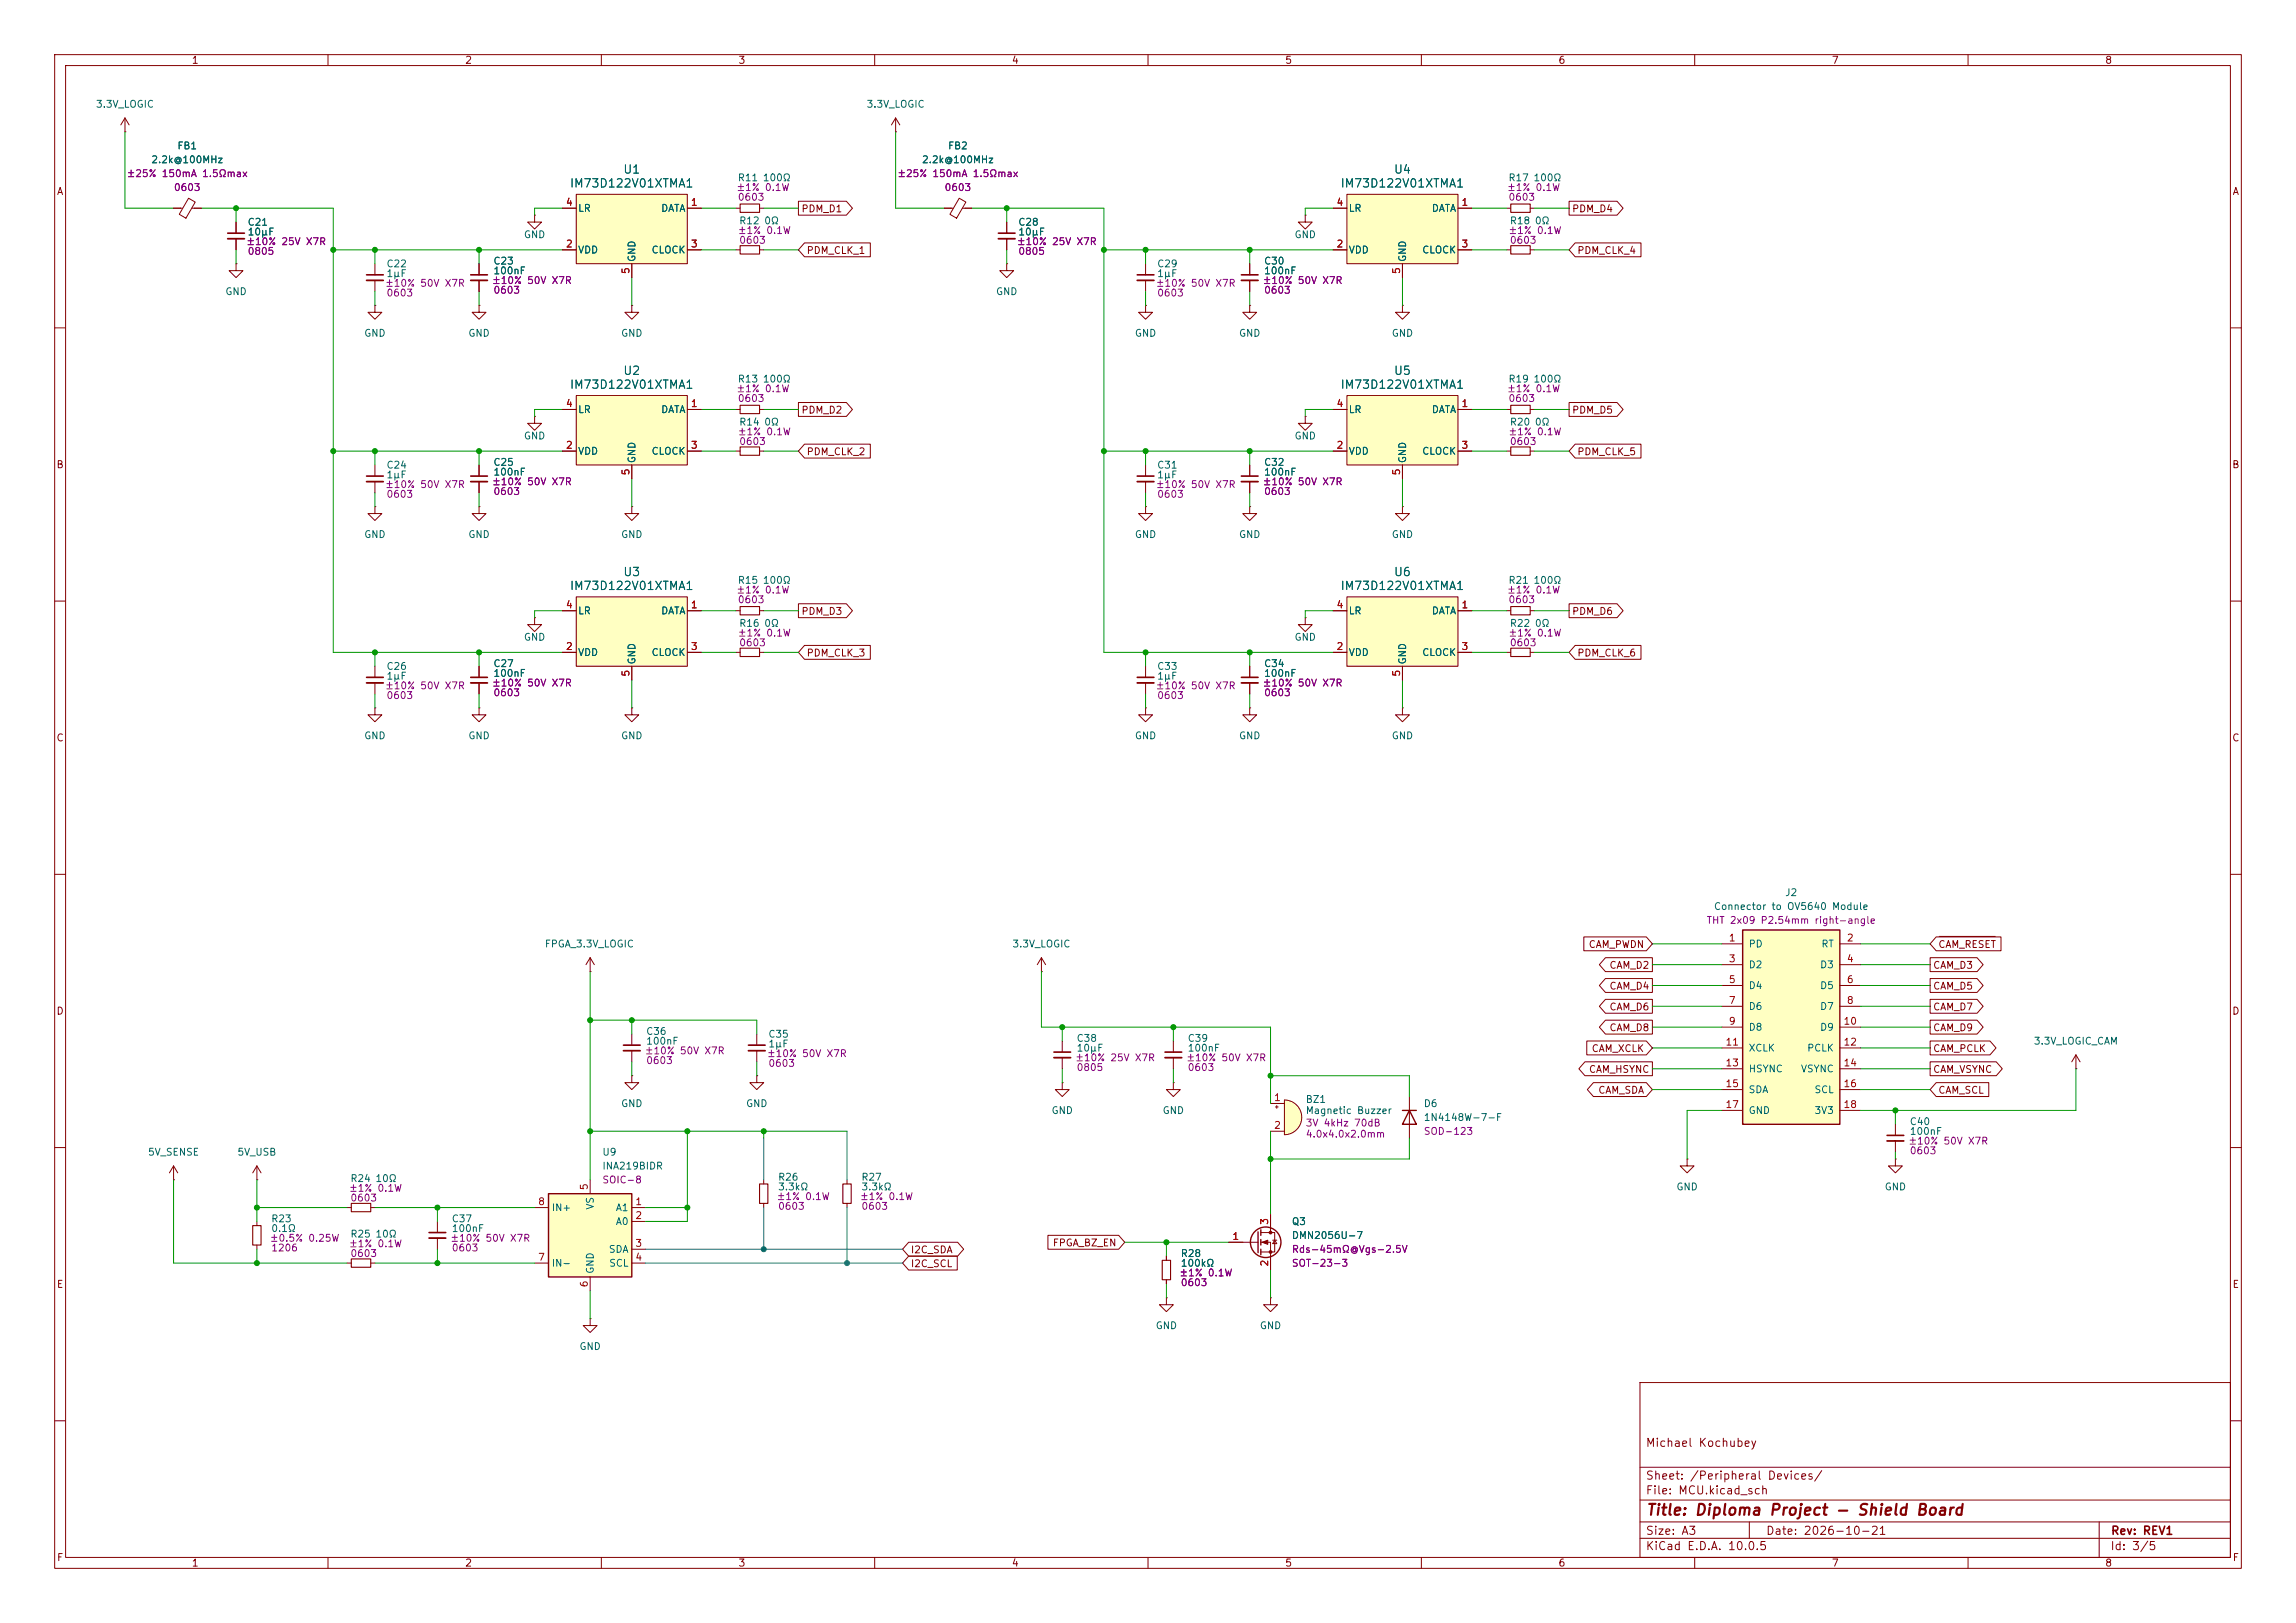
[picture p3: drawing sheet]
<svg xmlns="http://www.w3.org/2000/svg" width="420mm" height="297mm" viewBox="0 0 420 297" stroke-linecap="round" stroke-linejoin="round" font-family="sans-serif">
<defs><g id="words">
<text font-size="2" fill="#840000" x="301" y="277.8">Title: Diploma Project - Shield Board</text>
<g font-size="1.5" fill="#006464">
<text x="104.1" y="34.7">IM73D122V01XTMA1</text>
<text x="113.9" y="32.1">U1</text>
<text x="245.1" y="34.7">IM73D122V01XTMA1</text>
<text x="254.9" y="32.1">U4</text>
<text x="104.1" y="71.5">IM73D122V01XTMA1</text>
<text x="113.9" y="69">U2</text>
<text x="245.1" y="71.5">IM73D122V01XTMA1</text>
<text x="254.9" y="69">U5</text>
<text x="113.9" y="105.8">U3</text>
<text x="254.9" y="105.8">U6</text>
<text x="104.1" y="108.3">IM73D122V01XTMA1</text>
<text x="245.1" y="108.3">IM73D122V01XTMA1</text>
</g>
<g font-size="1.5" fill="#840000">
<text x="300.9" y="265.1">Michael Kochubey</text>
<text x="300.9" y="273.8">File: MCU.kicad_sch</text>
<text x="300.9" y="271.1">Sheet: /Peripheral Devices/</text>
<text x="300.9" y="281.2">Size: A3</text>
<text x="322.9" y="281.2">Date: 2026-10-21</text>
<text x="386" y="281.2">Rev: REV1</text>
<text x="300.9" y="284">KiCad E.D.A. 10.0.5</text>
<text x="385.9" y="284">Id: 3/5</text>
</g>
<g font-size="1.3" fill="#840000">
<text x="35" y="12">1</text>
<text x="85" y="12">2</text>
<text x="135" y="12">3</text>
<text x="185" y="12">4</text>
<text x="235" y="12">5</text>
<text x="285" y="12">6</text>
<text x="335" y="12">7</text>
<text x="385" y="12">8</text>
<text x="10.3" y="36">A</text>
<text x="408.3" y="36">A</text>
<text x="146.5" y="39.2">PDM_D1</text>
<text x="287.5" y="39.2">PDM_D4</text>
<text x="147.5" y="46.8">PDM_CLK_1</text>
<text x="288.4" y="46.8">PDM_CLK_4</text>
<text x="146.5" y="76">PDM_D2</text>
<text x="287.5" y="76">PDM_D5</text>
<text x="147.5" y="83.6">PDM_CLK_2</text>
<text x="288.4" y="83.6">PDM_CLK_5</text>
<text x="10.2" y="86">B</text>
<text x="408.2" y="86">B</text>
<text x="146.5" y="112.8">PDM_D3</text>
<text x="287.5" y="112.8">PDM_D6</text>
<text x="147.5" y="120.4">PDM_CLK_3</text>
<text x="288.4" y="120.4">PDM_CLK_6</text>
<text x="10.2" y="136">C</text>
<text x="408.2" y="136">C</text>
<text x="290.5" y="173.8">CAM_PWDN</text>
<text x="354.5" y="173.8">CAM_RESET</text>
<text x="294.3" y="177.6">CAM_D2</text>
<text x="353.5" y="177.6">CAM_D3</text>
<text x="10.2" y="186">D</text>
<text x="294.3" y="185.2">CAM_D6</text>
<text x="294.3" y="181.4">CAM_D4</text>
<text x="353.5" y="181.4">CAM_D5</text>
<text x="353.5" y="185.2">CAM_D7</text>
<text x="408.2" y="186">D</text>
<text x="294.3" y="189">CAM_D8</text>
<text x="353.5" y="189">CAM_D9</text>
<text x="290.5" y="196.6">CAM_HSYNC</text>
<text x="291" y="192.8">CAM_XCLK</text>
<text x="353.5" y="192.8">CAM_PCLK</text>
<text x="353.5" y="196.6">CAM_VSYNC</text>
<text x="292.3" y="200.4">CAM_SDA</text>
<text x="354.5" y="200.4">CAM_SCL</text>
<text x="166.5" y="232.2">I2C_SCL</text>
<text x="166.5" y="229.7">I2C_SDA</text>
<text x="192.5" y="228.4">FPGA_BZ_EN</text>
<text x="10.3" y="236">E</text>
<text x="408.3" y="236">E</text>
<text x="10.3" y="286">F</text>
<text x="35" y="287">1</text>
<text x="85" y="287">2</text>
<text x="135" y="287">3</text>
<text x="185" y="287">4</text>
<text x="235" y="287">5</text>
<text x="285" y="287">6</text>
<text x="335" y="287">7</text>
<text x="385" y="287">8</text>
<text x="408.3" y="286">F</text>
</g>
<g font-size="1.3" fill="#006464">
<text x="17.4" y="20">3.3V_LOGIC</text>
<text x="158.4" y="20">3.3V_LOGIC</text>
<text x="32.3" y="27.6">FB1</text>
<text x="173.3" y="27.6">FB2</text>
<text x="27.6" y="30.2">2.2k@100MHz</text>
<text x="134.9" y="33.5">R11</text>
<text x="139.4" y="33.5">100Ω</text>
<text x="168.5" y="30.2">2.2k@100MHz</text>
<text x="275.8" y="33.5">R17</text>
<text x="280.4" y="33.5">100Ω</text>
<text x="45.2" y="41.6">C21</text>
<text x="105.6" y="39.1">LR</text>
<text x="120.8" y="39.1">DATA</text>
<text x="135.1" y="41.3">R12</text>
<text x="139.7" y="41.3">0Ω</text>
<text x="186.2" y="41.6">C28</text>
<text x="246.6" y="39.1">LR</text>
<text x="261.8" y="39.1">DATA</text>
<text x="276.1" y="41.3">R18</text>
<text x="280.7" y="41.3">0Ω</text>
<text x="45.2" y="43.4">10μF</text>
<text x="95.7" y="43.9">GND</text>
<text x="105.6" y="46.7">VDD</text>
<text x="119.1" y="46.7">CLOCK</text>
<text x="186.2" y="43.4">10μF</text>
<text x="236.7" y="43.9">GND</text>
<text x="246.6" y="46.7">VDD</text>
<text x="260.1" y="46.7">CLOCK</text>
<text x="70.6" y="49.2">C22</text>
<text x="70.6" y="51">1μF</text>
<text x="90.2" y="48.7">C23</text>
<text x="90.2" y="50.5">100nF</text>
<text x="116.5" y="48" transform="rotate(-90 116.5 48)">GND</text>
<text x="211.6" y="49.2">C29</text>
<text x="211.6" y="51">1μF</text>
<text x="231.1" y="48.7">C30</text>
<text x="231.1" y="50.5">100nF</text>
<text x="257.5" y="48" transform="rotate(-90 257.5 48)">GND</text>
<text x="41.1" y="54.3">GND</text>
<text x="182.1" y="54.3">GND</text>
<text x="66.5" y="61.9">GND</text>
<text x="85.6" y="61.9">GND</text>
<text x="113.5" y="61.9">GND</text>
<text x="207.5" y="61.9">GND</text>
<text x="226.5" y="61.9">GND</text>
<text x="254.5" y="61.9">GND</text>
<text x="134.9" y="70.3">R13</text>
<text x="139.4" y="70.3">100Ω</text>
<text x="275.8" y="70.3">R19</text>
<text x="280.4" y="70.3">100Ω</text>
<text x="105.6" y="75.9">LR</text>
<text x="120.8" y="75.9">DATA</text>
<text x="246.6" y="75.9">LR</text>
<text x="261.8" y="75.9">DATA</text>
<text x="95.7" y="80.7">GND</text>
<text x="105.6" y="83.5">VDD</text>
<text x="119.1" y="83.5">CLOCK</text>
<text x="135.1" y="78.2">R14</text>
<text x="139.7" y="78.2">0Ω</text>
<text x="236.7" y="80.7">GND</text>
<text x="246.6" y="83.5">VDD</text>
<text x="260.1" y="83.5">CLOCK</text>
<text x="276.1" y="78.2">R20</text>
<text x="280.7" y="78.2">0Ω</text>
<text x="70.6" y="86.1">C24</text>
<text x="70.6" y="87.8">1μF</text>
<text x="90.2" y="85.5">C25</text>
<text x="90.2" y="87.3">100nF</text>
<text x="116.5" y="84.9" transform="rotate(-90 116.5 84.9)">GND</text>
<text x="211.6" y="86.1">C31</text>
<text x="211.6" y="87.8">1μF</text>
<text x="231.1" y="85.5">C32</text>
<text x="231.1" y="87.3">100nF</text>
<text x="257.5" y="84.9" transform="rotate(-90 257.5 84.9)">GND</text>
<text x="66.5" y="98.8">GND</text>
<text x="85.6" y="98.8">GND</text>
<text x="113.5" y="98.8">GND</text>
<text x="207.5" y="98.8">GND</text>
<text x="226.5" y="98.8">GND</text>
<text x="254.5" y="98.8">GND</text>
<text x="134.9" y="107.1">R15</text>
<text x="139.4" y="107.1">100Ω</text>
<text x="275.8" y="107.1">R21</text>
<text x="280.4" y="107.1">100Ω</text>
<text x="105.6" y="112.7">LR</text>
<text x="120.8" y="112.7">DATA</text>
<text x="246.6" y="112.7">LR</text>
<text x="261.8" y="112.7">DATA</text>
<text x="95.7" y="117.5">GND</text>
<text x="135.1" y="115">R16</text>
<text x="139.7" y="115">0Ω</text>
<text x="236.7" y="117.5">GND</text>
<text x="276.1" y="115">R22</text>
<text x="280.7" y="115">0Ω</text>
<text x="70.6" y="122.9">C26</text>
<text x="70.6" y="124.7">1μF</text>
<text x="90.2" y="122.4">C27</text>
<text x="90.2" y="124.2">100nF</text>
<text x="105.6" y="120.3">VDD</text>
<text x="116.5" y="121.7" transform="rotate(-90 116.5 121.7)">GND</text>
<text x="119.1" y="120.3">CLOCK</text>
<text x="211.6" y="122.9">C33</text>
<text x="211.6" y="124.7">1μF</text>
<text x="231.1" y="122.4">C34</text>
<text x="231.1" y="124.2">100nF</text>
<text x="246.6" y="120.3">VDD</text>
<text x="257.5" y="121.7" transform="rotate(-90 257.5 121.7)">GND</text>
<text x="260.1" y="120.3">CLOCK</text>
<text x="66.5" y="135.6">GND</text>
<text x="85.6" y="135.6">GND</text>
<text x="113.5" y="135.6">GND</text>
<text x="207.5" y="135.6">GND</text>
<text x="226.5" y="135.6">GND</text>
<text x="254.5" y="135.6">GND</text>
<text x="313.4" y="166.8">Connector to OV5640 Module</text>
<text x="326.4" y="164.3">J2</text>
<text x="99.6" y="173.7">FPGA_3.3V_LOGIC</text>
<text x="185.1" y="173.7">3.3V_LOGIC</text>
<text x="319.8" y="173.7">PD</text>
<text x="333.1" y="173.7">RT</text>
<text x="319.8" y="177.5">D2</text>
<text x="332.8" y="177.5">D3</text>
<text x="319.8" y="181.3">D4</text>
<text x="319.8" y="185.1">D6</text>
<text x="332.8" y="181.3">D5</text>
<text x="332.8" y="185.1">D7</text>
<text x="118.1" y="189.7">C36</text>
<text x="118.1" y="191.5">100nF</text>
<text x="140.4" y="190.2">C35</text>
<text x="140.4" y="192">1μF</text>
<text x="196.8" y="191">C38</text>
<text x="217.2" y="191">C39</text>
<text x="319.8" y="188.9">D8</text>
<text x="332.8" y="188.9">D9</text>
<text x="371.9" y="191.5">3.3V_LOGIC_CAM</text>
<text x="196.8" y="192.7">10μF</text>
<text x="217.2" y="192.7">100nF</text>
<text x="319.8" y="192.7">XCLK</text>
<text x="319.8" y="196.5">HSYNC</text>
<text x="329.3" y="196.5">VSYNC</text>
<text x="330.5" y="192.7">PCLK</text>
<text x="113.5" y="202.9">GND</text>
<text x="136.4" y="202.9">GND</text>
<text x="238.7" y="202.1">BZ1</text>
<text x="260.3" y="202.9">D6</text>
<text x="319.8" y="200.4">SDA</text>
<text x="331.8" y="200.4">SCL</text>
<text x="192.2" y="204.2">GND</text>
<text x="212.6" y="204.2">GND</text>
<text x="238.7" y="204.2">Magnetic Buzzer</text>
<text x="260.3" y="205.4">1N4148W-7-F</text>
<text x="319.8" y="204.2">GND</text>
<text x="331.8" y="204.2">3V3</text>
<text x="349.2" y="206.2">C40</text>
<text x="349.2" y="208">100nF</text>
<text x="27" y="211.8">5V_SENSE</text>
<text x="43.3" y="211.8">5V_USB</text>
<text x="110.1" y="211.8">U9</text>
<text x="110.1" y="214.3">INA219BIDR</text>
<text x="64" y="216.6">R24</text>
<text x="68.6" y="216.6">10Ω</text>
<text x="100.8" y="221.9">IN+</text>
<text x="108.9" y="221.5" transform="rotate(-90 108.9 221.5)">VS</text>
<text x="112.5" y="221.9">A1</text>
<text x="142.2" y="216.4">R26</text>
<text x="142.2" y="218.1">3.3kΩ</text>
<text x="157.5" y="216.4">R27</text>
<text x="157.5" y="218.1">3.3kΩ</text>
<text x="306.5" y="218.1">GND</text>
<text x="344.6" y="218.1">GND</text>
<text x="49.5" y="224">R23</text>
<text x="49.5" y="225.8">0.1Ω</text>
<text x="64" y="226.8">R25</text>
<text x="68.6" y="226.8">10Ω</text>
<text x="82.5" y="224">C37</text>
<text x="82.5" y="225.8">100nF</text>
<text x="112.5" y="224.5">A0</text>
<text x="236.2" y="224.5">Q3</text>
<text x="236.2" y="227">DMN2056U-7</text>
<text x="100.8" y="232.1">IN-</text>
<text x="108.9" y="233.2" transform="rotate(-90 108.9 233.2)">GND</text>
<text x="111.3" y="229.6">SDA</text>
<text x="111.3" y="232.1">SCL</text>
<text x="215.9" y="230.3">R28</text>
<text x="215.9" y="232.1">100kΩ</text>
<text x="211.3" y="243.5">GND</text>
<text x="230.3" y="243.5">GND</text>
<text x="105.9" y="247.3">GND</text>
</g>
<g font-size="1.3" fill="#840084">
<text x="23.1" y="32.7">±25% 150mA 1.5Ωmax</text>
<text x="31.7" y="35.3">0603</text>
<text x="134.6" y="35.3">±1% 0.1W</text>
<text x="164" y="32.7">±25% 150mA 1.5Ωmax</text>
<text x="172.7" y="35.3">0603</text>
<text x="275.6" y="35.3">±1% 0.1W</text>
<text x="134.9" y="37">0603</text>
<text x="275.8" y="37">0603</text>
<text x="44.9" y="45.2">±10% 25V X7R</text>
<text x="45.2" y="46.9">0805</text>
<text x="134.9" y="43.1">±1% 0.1W</text>
<text x="135.1" y="44.9">0603</text>
<text x="185.9" y="45.2">±10% 25V X7R</text>
<text x="186.2" y="46.9">0805</text>
<text x="275.8" y="43.1">±1% 0.1W</text>
<text x="276.1" y="44.9">0603</text>
<text x="70.3" y="52.8">±10% 50V X7R</text>
<text x="89.9" y="52.3">±10% 50V X7R</text>
<text x="211.3" y="52.8">±10% 50V X7R</text>
<text x="230.9" y="52.3">±10% 50V X7R</text>
<text x="70.6" y="54.6">0603</text>
<text x="90.2" y="54">0603</text>
<text x="211.6" y="54.6">0603</text>
<text x="231.1" y="54">0603</text>
<text x="134.6" y="72.1">±1% 0.1W</text>
<text x="134.9" y="73.9">0603</text>
<text x="275.6" y="72.1">±1% 0.1W</text>
<text x="275.8" y="73.9">0603</text>
<text x="134.9" y="80">±1% 0.1W</text>
<text x="135.1" y="81.7">0603</text>
<text x="275.8" y="80">±1% 0.1W</text>
<text x="276.1" y="81.7">0603</text>
<text x="70.3" y="89.6">±10% 50V X7R</text>
<text x="89.9" y="89.1">±10% 50V X7R</text>
<text x="211.3" y="89.6">±10% 50V X7R</text>
<text x="230.9" y="89.1">±10% 50V X7R</text>
<text x="70.6" y="91.4">0603</text>
<text x="90.2" y="90.9">0603</text>
<text x="211.6" y="91.4">0603</text>
<text x="231.1" y="90.9">0603</text>
<text x="134.6" y="108.9">±1% 0.1W</text>
<text x="134.9" y="110.7">0603</text>
<text x="275.6" y="108.9">±1% 0.1W</text>
<text x="275.8" y="110.7">0603</text>
<text x="134.9" y="116.8">±1% 0.1W</text>
<text x="135.1" y="118.6">0603</text>
<text x="275.8" y="116.8">±1% 0.1W</text>
<text x="276.1" y="118.6">0603</text>
<text x="89.9" y="125.9">±10% 50V X7R</text>
<text x="230.9" y="125.9">±10% 50V X7R</text>
<text x="70.3" y="126.4">±10% 50V X7R</text>
<text x="70.6" y="128.2">0603</text>
<text x="90.2" y="127.7">0603</text>
<text x="211.3" y="126.4">±10% 50V X7R</text>
<text x="211.6" y="128.2">0603</text>
<text x="231.1" y="127.7">0603</text>
<text x="312.1" y="169.4">THT 2x09 P2.54mm right-angle</text>
<text x="117.8" y="193.2">±10% 50V X7R</text>
<text x="118.1" y="195">0603</text>
<text x="140.2" y="193.7">±10% 50V X7R</text>
<text x="140.4" y="195.5">0603</text>
<text x="196.6" y="194.5">±10% 25V X7R</text>
<text x="196.8" y="196.3">0805</text>
<text x="216.9" y="194.5">±10% 50V X7R</text>
<text x="217.2" y="196.3">0603</text>
<text x="238.7" y="206.4">3V 4kHz 70dB</text>
<text x="238.7" y="208.5">4.0x4.0x2.0mm</text>
<text x="260.3" y="208">SOD-123</text>
<text x="349" y="209.8">±10% 50V X7R</text>
<text x="349.2" y="211.5">0603</text>
<text x="63.7" y="218.4">±1% 0.1W</text>
<text x="64" y="220.2">0603</text>
<text x="110.1" y="216.9">SOIC-8</text>
<text x="142" y="219.9">±1% 0.1W</text>
<text x="142.2" y="221.7">0603</text>
<text x="157.2" y="219.9">±1% 0.1W</text>
<text x="157.5" y="221.7">0603</text>
<text x="49.3" y="227.5">±0.5% 0.25W</text>
<text x="82.3" y="227.5">±10% 50V X7R</text>
<text x="49.5" y="229.3">1206</text>
<text x="63.7" y="228.5">±1% 0.1W</text>
<text x="64" y="230.3">0603</text>
<text x="82.5" y="229.3">0603</text>
<text x="215.6" y="233.9">±1% 0.1W</text>
<text x="236.2" y="229.6">Rds-45mΩ@Vgs-2.5V</text>
<text x="236.2" y="232.1">SOT-23-3</text>
<text x="215.9" y="235.7">0603</text>
</g>
<g font-size="1.3" fill="#a90000">
<text x="103.4" y="38">4</text>
<text x="126.3" y="38">1</text>
<text x="244.4" y="38">4</text>
<text x="267.2" y="38">1</text>
<text x="103.4" y="45.6">2</text>
<text x="126.3" y="45.6">3</text>
<text x="244.4" y="45.6">2</text>
<text x="267.2" y="45.6">3</text>
<text x="115.4" y="50.3" transform="rotate(-90 115.4 50.3)">5</text>
<text x="256.4" y="50.3" transform="rotate(-90 256.4 50.3)">5</text>
<text x="103.4" y="74.8">4</text>
<text x="126.3" y="74.8">1</text>
<text x="244.4" y="74.8">4</text>
<text x="267.2" y="74.8">1</text>
<text x="103.4" y="82.4">2</text>
<text x="126.3" y="82.4">3</text>
<text x="244.4" y="82.4">2</text>
<text x="267.2" y="82.4">3</text>
<text x="115.4" y="87.1" transform="rotate(-90 115.4 87.1)">5</text>
<text x="256.4" y="87.1" transform="rotate(-90 256.4 87.1)">5</text>
<text x="103.4" y="111.6">4</text>
<text x="126.3" y="111.6">1</text>
<text x="244.4" y="111.6">4</text>
<text x="267.2" y="111.6">1</text>
<text x="103.4" y="119.2">2</text>
<text x="126.3" y="119.2">3</text>
<text x="244.4" y="119.2">2</text>
<text x="267.2" y="119.2">3</text>
<text x="115.4" y="123.9" transform="rotate(-90 115.4 123.9)">5</text>
<text x="256.4" y="123.9" transform="rotate(-90 256.4 123.9)">5</text>
<text x="316.1" y="172.6">1</text>
<text x="337.7" y="172.6">2</text>
<text x="316.1" y="176.4">3</text>
<text x="337.7" y="176.4">4</text>
<text x="316.1" y="180.2">5</text>
<text x="316.1" y="184">7</text>
<text x="337.7" y="180.2">6</text>
<text x="337.7" y="184">8</text>
<text x="315.5" y="191.6">11</text>
<text x="316.1" y="187.8">9</text>
<text x="337.1" y="187.8">10</text>
<text x="337.1" y="191.6">12</text>
<text x="315.5" y="195.4">13</text>
<text x="337.1" y="195.4">14</text>
<text x="232.9" y="201.8">1</text>
<text x="315.5" y="199.3">15</text>
<text x="315.5" y="203.1">17</text>
<text x="337.1" y="199.3">16</text>
<text x="337.1" y="203.1">18</text>
<text x="232.9" y="206.9">2</text>
<text x="98.3" y="220.8">8</text>
<text x="107.8" y="217.9" transform="rotate(-90 107.8 217.9)">5</text>
<text x="116.1" y="220.8">1</text>
<text x="116.1" y="223.4">2</text>
<text x="225.3" y="227.2">1</text>
<text x="232.3" y="224.3" transform="rotate(-90 232.3 224.3)">3</text>
<text x="98.3" y="231">7</text>
<text x="116.1" y="228.5">3</text>
<text x="116.1" y="231">4</text>
<text x="232.3" y="231.9" transform="rotate(-90 232.3 231.9)">2</text>
<text x="107.8" y="235.7" transform="rotate(-90 107.8 235.7)">6</text>
</g>
</g></defs>
<g fill="none" stroke="#840000" stroke-width=".18">
<path d="M10 10h400v277h-400zM12 12h396v273h-396zM60 10v2M110 10v2M160 10v2M210 10v2M260 10v2M310 10v2M360 10v2M87.6 55.9v1.3h1.3l-1.3 1.2-1.2-1.2h1.2M87.6 55.9h.1M115.6 55.9v1.3h1.2l-1.2 1.2-1.3-1.2h1.3"/>
<path d="M115.6 55.9h.1M209.5 55.9v1.3h1.3l-1.3 1.2-1.2-1.2h1.2M209.5 55.9h.1M209.5 48.3v2M209.5 51.3v2M10 60h2M408 60h2M209.5 92.7v1.3h1.3l-1.3 1.3-1.2-1.3h1.2M209.5 92.7h.1M209.5 85.1v2M209.5 88.1v2.1M10 110h2"/>
<path d="M408 110h2M10 160h2M408 160h2M214.6 198.1v1.3h1.3l-1.3 1.3-1.2-1.3h1.2M214.6 198.1h.1M214.6 190.5v2M214.6 193.5v2.1M10 210h2M31.7 215.9h.1M31.7 213.4l-.7 1.2M31.7 213.4l.8 1.2M31.7 213.4v2.5"/>
<path d="M47 215.9h.1M47 213.4l-.8 1.2M47 213.4l.8 1.2M47 213.4v2.5M232.4 201.9h2.5M232.4 207h2.5M233.3 202.6h.5M233.6 202.3v.5M234.9 201.3a3.2 3.2 0 0 1 3.2 3.2 3.2 3.2 0 0 1-3.2 3.1zM408 210h2M47 223.5v.8M47 227.8v.8"/>
<path d="M80 223.5v2.1M80 226.6v2M224.8 227.3h5.3M230.6 225.6h2.6v3.5h-2.6M230.6 227.3h1.8v5.1M232.4 222.2v3.4M232.8 226.9h.8M233.2 226.9l.4 .7h-.8zM107.9 241.3v1.3h1.3l-1.3 1.2-1.2-1.2h1.2M107.9 241.3h.1M300 253h108v32h-108zM10 260h2"/>
<path d="M300 278.5h108M300 274.5h108M300 268.5h108M320 278.5v3M384 278.5v6.5M408 260h2M60 285v2M110 285v2M160 285v2M210 285v2M260 285v2M300 281.5h108"/>
<path d="M310 285v2M360 285v2"/>
</g>
<path d="M234.9 201.3a3.2 3.2 0 0 1 3.2 3.2 3.2 3.2 0 0 1-3.2 3.1z" fill="#ffffc2" stroke="#ffffc2" stroke-width=".18"/>
<path d="M234.9 201.3v6.3" fill="none" stroke="#ffffc2" stroke-width=".18"/>
<g fill="none" stroke="#840000" stroke-width=".25">
<path d="M230.1 225.4v3.8M230.6 225v1.1M230.6 226.8v1M230.6 228.6v1"/>
<circle cx="231.5" cy="227.3" r="2.79"/>
</g>
<g fill="#840000" stroke="#840000" stroke-width=".18">
<path d="M230.9 227.3l1-.4v.8z"/>
<circle cx="232.4" cy="225.6" r=".25"/>
<circle cx="232.4" cy="229.1" r=".25"/>
</g>
<path d="M208 50.3h3.1M208 87.1h3.1M213.1 192.5h3.1M78.5 225.6h3" fill="none" stroke="#840000" stroke-width=".3"/>
<path d="M208 51.3h3.1M208 88.1h3.1M213.1 193.5h3.1M78.5 226.6h3" fill="none" stroke="#840000" stroke-width=".33"/>
<path d="M46.2 224.3h1.6v3.5h-1.6z" fill="none" stroke="#840000" stroke-width=".2"/>
<path d="M105.4 72.4h20.3v12.7h-20.3z" fill="#ffffc2"/>
<path d="M97.8 39.4v1.2h1.3l-1.3 1.3-1.3-1.3h1.3M97.8 39.4h.1M102.9 74.9h2.5M105.4 72.4h20.3v12.7h-20.3zM125.7 74.9h2.6M102.9 82.6h2.5M115.6 85.1v2.5M125.7 82.6h2.6" fill="none" stroke="#840000" stroke-width=".18"/>
<path d="M105.4 35.6h20.3v12.7h-20.3z" fill="#ffffc2"/>
<g fill="none" stroke="#840000" stroke-width=".18">
<path d="M22.9 24.1h.1M22.9 21.6l-.8 1.3M22.9 21.6l.7 1.3M22.9 21.6v2.5M31.7 38.1h1.7M34.5 36.3l1.2 .7-1.7 2.9-1.2-.7zM35.1 38.1h1.7M102.9 38.1h2.5M105.4 35.6h20.3v12.7h-20.3zM125.7 38.1h2.6M275.6 38.1h.8M279.9 38.1h.8"/>
<path d="M102.9 45.7h2.5M115.6 48.3v2.5M125.7 45.7h2.6M256.5 55.9v1.3h1.3l-1.3 1.2-1.2-1.2h1.2M256.5 55.9h.1M275.6 45.7h.8M279.9 45.7h.8M209.5 129.5v1.3h1.3l-1.3 1.3-1.2-1.3h1.2M209.5 129.5h.1M209.5 121.9v2.1M209.5 125v2M379.7 195.6h.1"/>
<path d="M379.7 193l-.7 1.3M379.7 193l.8 1.3M379.7 193v2.6"/>
</g>
<path d="M276.4 37.3h3.5v1.6h-3.5zM276.4 45h3.5v1.5h-3.5z" fill="none" stroke="#840000" stroke-width=".2"/>
<path d="M208 124h3.1" fill="none" stroke="#840000" stroke-width=".3"/>
<path d="M208 125h3.1" fill="none" stroke="#840000" stroke-width=".33"/>
<path d="M246.4 35.6h20.3v12.7h-20.3z" fill="#ffffc2"/>
<g fill="none" stroke="#840000" stroke-width=".18">
<path d="M238.8 39.4v1.2h1.2l-1.2 1.3-1.3-1.3h1.3M238.8 39.4h.1M243.8 38.1h2.6M246.4 35.6h20.3v12.7h-20.3zM266.7 38.1h2.5M43.2 48.3v1.2h1.2l-1.2 1.3-1.3-1.3h1.3M43.2 48.3h.1M43.2 40.6v2.1M43.2 43.7v2M68.6 55.9v1.3h1.2l-1.2 1.2-1.3-1.2h1.3M68.6 55.9h.1M68.6 48.3v2"/>
<path d="M68.6 51.3v2M87.6 48.3v2M87.6 51.3v2M228.6 48.3v2M228.6 51.3v2M243.8 45.7h2.6M256.5 48.3v2.5M266.7 45.7h2.5M275.6 74.9h.8M279.9 74.9h.8M275.6 82.6h.8M279.9 82.6h.8"/>
<path d="M68.6 129.5v1.3h1.2l-1.2 1.3-1.3-1.3h1.3M68.6 129.5h.1M190.5 177.8h.1M190.5 175.3l-.8 1.2M190.5 175.3l.8 1.2M190.5 175.3v2.5M194.3 198.1v1.3h1.3l-1.3 1.3-1.3-1.3h1.3M194.3 198.1h.1"/>
</g>
<path d="M41.7 42.7h3M67.1 50.3h3M86.1 50.3h3.1M227.1 50.3h3" fill="none" stroke="#840000" stroke-width=".3"/>
<path d="M41.7 43.7h3M67.1 51.3h3M86.1 51.3h3.1M227.1 51.3h3" fill="none" stroke="#840000" stroke-width=".33"/>
<path d="M276.4 74.2h3.5v1.5h-3.5zM276.4 81.8h3.5v1.5h-3.5z" fill="none" stroke="#840000" stroke-width=".2"/>
<path d="M318.8 170.2h17.7v35.5h-17.7z" fill="#ffffc2"/>
<path d="M318.8 170.2h17.7v35.5h-17.7z" fill="none" stroke="#840000" stroke-width=".25"/>
<g fill="none" stroke="#840000" stroke-width=".18">
<path d="M134.6 38.1h.8M138.9 38.1h.8M228.6 55.9v1.3h1.3l-1.3 1.2-1.3-1.2h1.3M228.6 55.9h.1M238.8 76.2v1.3h1.2l-1.2 1.2-1.3-1.2h1.3M238.8 76.2h.1M315 172.7h3.8M315 176.5h3.8M336.5 172.7h3.9M336.5 176.5h3.9M194.3 190.5v2M194.3 193.5v2.1"/>
<path d="M315 180.3h3.8M315 184.2h3.8M315 188h3.8M315 191.8h3.8M315 195.6h3.8M315 199.4h3.8M336.5 180.3h3.9M336.5 184.2h3.9M336.5 188h3.9M336.5 191.8h3.9M336.5 195.6h3.9M336.5 199.4h3.9"/>
<path d="M308.6 212.1v1.3h1.3l-1.3 1.2-1.3-1.2h1.3M308.6 212.1h.1M315 203.2h3.8M336.5 203.2h3.9"/>
</g>
<path d="M135.4 37.3h3.5v1.6h-3.5z" fill="none" stroke="#840000" stroke-width=".2"/>
<path d="M192.8 192.5h3" fill="none" stroke="#840000" stroke-width=".3"/>
<path d="M192.8 193.5h3" fill="none" stroke="#840000" stroke-width=".33"/>
<path d="M246.4 72.4h20.3v12.7h-20.3z" fill="#ffffc2"/>
<g fill="none" stroke="#840000" stroke-width=".18">
<path d="M163.8 24.1h.1M163.8 21.6l-.7 1.3M163.8 21.6l.8 1.3M163.8 21.6v2.5M134.6 45.7h.8M138.9 45.7h.8M184.1 40.6v2.1M184.1 43.7v2M134.6 74.9h.8M138.9 74.9h.8M243.8 74.9h2.6M246.4 72.4h20.3v12.7h-20.3z"/>
<path d="M266.7 74.9h2.5M134.6 82.6h.8M138.9 82.6h.8M243.8 82.6h2.6M256.5 85.1v2.5M266.7 82.6h2.5M97.8 113v1.3h1.3l-1.3 1.3-1.3-1.3h1.3M97.8 113h.1M87.6 121.9v2.1M87.6 125v2M154.9 215.9v.8M346.7 212.1v1.3h1.3l-1.3 1.2-1.3-1.2h1.3"/>
<path d="M346.7 212.1h.1M346.7 205.7v2.1M346.7 208.8v2M154.9 220.2v.8M213.4 237.5v1.3h1.2l-1.2 1.2-1.3-1.2h1.3M213.4 237.5h.1M213.4 229.9v.7M213.4 234.2v.7M232.4 237.5v1.3h1.3l-1.3 1.2-1.3-1.2h1.3M232.4 237.5h.1"/>
</g>
<path d="M135.4 45h3.5v1.5h-3.5zM135.4 74.2h3.5v1.5h-3.5zM135.4 81.8h3.5v1.5h-3.5zM154.2 216.7h1.5v3.5h-1.5zM212.6 230.6h1.5v3.6h-1.5z" fill="none" stroke="#840000" stroke-width=".2"/>
<path d="M182.6 42.7h3.1M86.1 124h3.1M345.2 207.8h3" fill="none" stroke="#840000" stroke-width=".3"/>
<path d="M182.6 43.7h3.1M86.1 125h3.1M345.2 208.8h3" fill="none" stroke="#840000" stroke-width=".33"/>
<path d="M246.4 109.2h20.3v12.7h-20.3z" fill="#ffffc2"/>
<g fill="none" stroke="#840000" stroke-width=".18">
<path d="M184.1 48.3v1.2h1.3l-1.3 1.3-1.2-1.3h1.2M184.1 48.3h.1M97.8 76.2v1.3h1.3l-1.3 1.2-1.3-1.2h1.3M97.8 76.2h.1M87.6 85.1v2M87.6 88.1v2.1M134.6 111.8h.8M134.6 119.4h.8M138.9 111.8h.8M138.9 119.4h.8M238.8 113v1.3h1.2l-1.2 1.3-1.3-1.3h1.3M238.8 113h.1"/>
<path d="M243.8 111.8h2.6M243.8 119.4h2.6M246.4 109.2h20.3v12.7h-20.3zM266.7 111.8h2.5M266.7 119.4h2.5M275.6 111.8h.8M275.6 119.4h.8M279.9 111.8h.8M279.9 119.4h.8M115.6 129.5v1.3h1.2l-1.2 1.3-1.3-1.3h1.3M115.6 129.5h.1M228.6 129.5v1.3h1.3l-1.3 1.3-1.3-1.3h1.3"/>
<path d="M228.6 129.5h.1M228.6 121.9v2.1M228.6 125v2M256.5 129.5v1.3h1.3l-1.3 1.3-1.2-1.3h1.2M256.5 129.5h.1M256.5 121.9v2.6"/>
</g>
<path d="M86.1 87.1h3.1M227.1 124h3" fill="none" stroke="#840000" stroke-width=".3"/>
<path d="M86.1 88.1h3.1M227.1 125h3" fill="none" stroke="#840000" stroke-width=".33"/>
<path d="M135.4 111h3.5v1.5h-3.5zM135.4 118.6h3.5v1.5h-3.5zM276.4 111h3.5v1.5h-3.5zM276.4 118.6h3.5v1.5h-3.5z" fill="none" stroke="#840000" stroke-width=".2"/>
<path d="M105.4 109.2h20.3v12.7h-20.3z" fill="#ffffc2"/>
<g fill="none" stroke="#840000" stroke-width=".18">
<path d="M172.7 38.1h1.7M175.5 36.3l1.2 .7-1.7 2.9-1.2-.7zM176 38.1h1.8M228.6 92.7v1.3h1.3l-1.3 1.3-1.3-1.3h1.3M228.6 92.7h.1M228.6 85.1v2M228.6 88.1v2.1M256.5 92.7v1.3h1.3l-1.3 1.3-1.2-1.3h1.2M256.5 92.7h.1M102.9 111.8h2.5M102.9 119.4h2.5M105.4 109.2h20.3v12.7h-20.3z"/>
<path d="M125.7 111.8h2.6M125.7 119.4h2.6M115.6 121.9v2.6"/>
</g>
<path d="M227.1 87.1h3" fill="none" stroke="#840000" stroke-width=".3"/>
<path d="M227.1 88.1h3" fill="none" stroke="#840000" stroke-width=".33"/>
<path d="M100.3 218.4h15.3v15.3h-15.3z" fill="#ffffc2"/>
<path d="M100.3 218.4h15.3v15.3h-15.3zM256.5 203.2h2.6M257.8 203.2l1.3 2.5h-2.6z" fill="none" stroke="#840000" stroke-width=".25"/>
<g fill="none" stroke="#840000" stroke-width=".18">
<path d="M31.7 38.1h1.3M35.6 38.1h1.2M102.9 38.1h2.5M125.7 38.1h2.6M146 36.8h8.8l1.1 1.3-1.1 1.3h-8.8zM172.7 38.1h1.3M176.5 38.1h1.3M243.8 38.1h2.6M266.7 38.1h2.5M287 36.8h8.8l1.1 1.3-1.1 1.3h-8.8zM43.2 40.6v2.1M43.2 43.7v2"/>
<path d="M87.6 48.3v2M87.6 51.3v2M102.9 45.7h2.5M115.6 48.3v2.5M125.7 45.7h2.6M147.2 44.4h12v2.6h-12l-1.2-1.3zM184.1 40.6v2.1M184.1 43.7v2M228.6 48.3v2M228.6 51.3v2M243.8 45.7h2.6M256.5 48.3v2.5"/>
<path d="M266.7 45.7h2.5M288.1 44.4h12.1v2.6h-12.1l-1.1-1.3zM102.9 74.9h2.5M125.7 74.9h2.6M146 73.7h8.8l1.1 1.2-1.1 1.3h-8.8zM243.8 74.9h2.6M266.7 74.9h2.5M287 73.7h8.8l1.1 1.2-1.1 1.3h-8.8zM68.6 92.7v1.3h1.2l-1.2 1.3-1.3-1.3h1.3M68.6 92.7h.1M68.6 85.1v2M68.6 88.1v2.1"/>
<path d="M87.6 92.7v1.3h1.3l-1.3 1.3-1.2-1.3h1.2M87.6 92.7h.1M87.6 85.1v2M87.6 88.1v2.1M102.9 82.6h2.5M115.6 92.7v1.3h1.2l-1.2 1.3-1.3-1.3h1.3M115.6 92.7h.1M115.6 85.1v2.5M125.7 82.6h2.6M147.2 81.3h12v2.5h-12l-1.2-1.2zM228.6 85.1v2M228.6 88.1v2.1"/>
<path d="M243.8 82.6h2.6M256.5 85.1v2.5M266.7 82.6h2.5M288.1 81.3h12.1v2.5h-12.1l-1.1-1.2zM102.9 111.8h2.5M102.9 119.4h2.5M125.7 111.8h2.6M125.7 119.4h2.6M146 110.5h8.8l1.1 1.3-1.1 1.2h-8.8zM147.2 118.1h12v2.6h-12l-1.2-1.3zM243.8 111.8h2.6M243.8 119.4h2.6"/>
<path d="M266.7 111.8h2.5M266.7 119.4h2.5M287 110.5h8.8l1.1 1.3-1.1 1.2h-8.8zM288.1 118.1h12.1v2.6h-12.1l-1.1-1.3zM68.6 121.9v2.1M68.6 125v2M87.6 129.5v1.3h1.3l-1.3 1.3-1.2-1.3h1.2M87.6 129.5h.1M87.6 121.9v2.1M87.6 125v2M115.6 121.9v2.6M228.6 121.9v2.1"/>
<path d="M228.6 125v2M256.5 121.9v2.6M107.9 177.8h.1M107.9 175.3v2.5M107.9 175.3l-.7 1.2M107.9 175.3l.8 1.2M289.7 171.4h11.4l1.2 1.3-1.2 1.3h-11.4zM293.7 175.3h8.6v2.5h-8.6l-1.1-1.3zM293.7 179.1h8.6v2.5h-8.6l-1.1-1.3zM353.1 179.1h8.6l1.1 1.2-1.1 1.3h-8.6zM353.1 175.3h8.6l1.1 1.2-1.1 1.3h-8.6zM354.2 171.4h11.8v2.6h-11.8l-1.1-1.3z"/>
<path d="M354.7 171.4h10.3M115.6 196.9v1.2h1.2l-1.2 1.3-1.3-1.3h1.3M115.6 196.9h.1M115.6 189.2v2.1M115.6 192.3v2M138.4 196.9v1.2h1.3l-1.3 1.3-1.2-1.3h1.2M138.4 196.9h.1M138.4 189.2v2.1M138.4 192.3v2M289.9 194.3h12.4v2.6h-12.4l-1.1-1.3zM290.3 190.5h10.8l1.2 1.3-1.2 1.2h-10.8zM291.5 198.1h9.6l1.2 1.3-1.2 1.3h-9.6l-1.1-1.3z"/>
<path d="M293.7 182.9h8.6v2.5h-8.6l-1.1-1.2zM293.7 186.7h8.6v2.5h-8.6l-1.1-1.2zM353.1 186.7h8.6l1.1 1.3-1.1 1.2h-8.6zM353.1 182.9h8.6l1.1 1.3-1.1 1.2h-8.6zM353.1 190.5h10.9l1.1 1.3-1.1 1.2h-10.9zM353.1 194.3h12.1l1.1 1.3-1.1 1.3h-12.1zM354.2 198.1h9.6v2.6h-9.6l-1.1-1.3zM107.9 215.9v2.5M139.7 215.9v.8M257.8 200.7v7.6M63.5 221h.8M63.5 231.1h.8"/>
<path d="M67.8 221h.8M67.8 231.1h.8M97.8 221h2.5M97.8 231.1h2.5M107.9 233.7v2.5M115.6 221h2.5M115.6 223.5h2.5M115.6 228.6h2.5M115.6 231.1h2.5M139.7 220.2v.8M166.2 229.9h8.9v2.5h-8.9l-1.1-1.3zM166.2 227.3h9l1.1 1.3-1.1 1.3h-9l-1.1-1.3z"/>
<path d="M191.7 226.1h12.9l1.1 1.2-1.1 1.3h-12.9zM213.4 229.9v.7M213.4 234.2v.7M224.8 227.3h2.5M232.4 222.2v2.6M232.4 229.9v2.5"/>
</g>
<path d="M67.1 87.1h3M67.1 124h3M114 191.3h3.1M136.9 191.3h3.1" fill="none" stroke="#840000" stroke-width=".3"/>
<path d="M67.1 88.1h3M67.1 125h3M114 192.3h3.1M136.9 192.3h3.1" fill="none" stroke="#840000" stroke-width=".33"/>
<path d="M138.9 216.7h1.6v3.5h-1.6zM64.3 230.4h3.5v1.5h-3.5zM64.3 220.2h3.5v1.5h-3.5z" fill="none" stroke="#840000" stroke-width=".2"/>
<g fill="none" stroke="#009600" stroke-width=".18">
<path d="M22.9 24.1v14h8.8M36.8 38.1h24.2v81.3h41.9M43.2 38.1v2.5M102.9 38.1h-5.1v1.3M128.3 38.1h6.3M139.7 38.1h6.3M163.8 24.1v14h8.9M177.8 38.1h24.1v81.3h41.9M184.1 38.1v2.5M243.8 38.1h-5v1.3M269.2 38.1h6.4M280.7 38.1h6.3"/>
<path d="M43.2 45.7v2.6M61 45.7h41.9M68.6 45.7v2.6M68.6 53.3v2.6M87.6 45.7v2.6M87.6 53.3v2.6M115.6 50.8v5.1M128.3 45.7h6.3M139.7 45.7h6.3M184.1 45.7v2.6M201.9 45.7h41.9M209.5 45.7v2.6"/>
<path d="M209.5 53.3v2.6M228.6 45.7v2.6M228.6 53.3v2.6M256.5 50.8v5.1M269.2 45.7h6.4M280.7 45.7h6.3M102.9 74.9h-5.1v1.3M128.3 74.9h6.3M139.7 74.9h6.3M243.8 74.9h-5v1.3M269.2 74.9h6.4M280.7 74.9h6.3"/>
<path d="M61 82.6h41.9M68.6 82.6v2.5M68.6 90.2v2.5M87.6 82.6v2.5M87.6 90.2v2.5M115.6 87.6v5.1M128.3 82.6h6.3M139.7 82.6h6.3M201.9 82.6h41.9M209.5 82.6v2.5M209.5 90.2v2.5M228.6 82.6v2.5"/>
<path d="M228.6 90.2v2.5M256.5 87.6v5.1M269.2 82.6h6.4M280.7 82.6h6.3M68.6 119.4v2.5M87.6 119.4v2.5M102.9 111.8h-5.1v1.2M128.3 119.4h6.3M128.3 111.8h6.3M139.7 119.4h6.3M139.7 111.8h6.3M209.5 119.4v2.5"/>
<path d="M228.6 119.4v2.5M243.8 111.8h-5v1.2M269.2 119.4h6.4M269.2 111.8h6.4M280.7 119.4h6.3M280.7 111.8h6.3M68.6 127v2.5M87.6 127v2.5M115.6 124.5v5M209.5 127v2.5M228.6 127v2.5M256.5 124.5v5"/>
<path d="M107.9 177.8v38.1M190.5 177.8v10.2h41.9v13.9M302.3 176.5h12.7M302.3 172.7h12.7M340.4 176.5h12.7M340.4 172.7h12.7M107.9 186.7h30.5v2.5M115.6 186.7v2.5M115.6 194.3v2.6M138.4 194.3v2.6M194.3 188v2.5M194.3 195.6v2.5"/>
<path d="M214.6 188v2.5M214.6 195.6v2.5M232.4 196.9h25.4v3.8M302.3 188h12.7M302.3 184.2h12.7M302.3 180.3h12.7M302.3 191.8h12.7M302.3 195.6h12.7M302.3 199.4h12.7M340.4 188h12.7M340.4 184.2h12.7M340.4 180.3h12.7"/>
<path d="M340.4 191.8h12.7M340.4 195.6h12.7M340.4 199.4h12.7M379.7 195.6v7.6h-39.3M31.7 215.9v15.2h31.8M47 215.9v7.6M107.9 207h47M125.7 207v16.5h-7.6M139.7 207v1.3M232.4 207v15.2M257.8 208.3v3.8h-25.4M315 203.2h-6.4v8.9"/>
<path d="M346.7 203.2v2.5M346.7 210.8v1.3M47 228.6v2.5M47 221h16.5M68.6 231.1h29.2M68.6 221h29.2M80 221v2.5M80 228.6v2.5M107.9 236.2v5.1M118.1 221h7.6M205.7 227.3h19.1M213.4 227.3v2.6"/>
<path d="M213.4 234.9v2.6M232.4 232.4v5.1"/>
</g>
<path d="M154.9 207v8.9M118.1 231.1h47M154.9 221v10.1" fill="none" stroke="#009197" stroke-width=".18"/>
<path d="M139.7 208.3v7.6M118.1 228.6h47M139.7 221v7.6" fill="none" stroke="#013bb6" stroke-width=".18"/>
<g fill="#009600" stroke="#009600" stroke-width=".18">
<circle cx="209.5" cy="82.6" r=".46"/>
<circle cx="209.5" cy="45.7" r=".46"/>
<circle cx="228.6" cy="45.7" r=".46"/>
<circle cx="209.5" cy="119.4" r=".46"/>
<circle cx="228.6" cy="119.4" r=".46"/>
<circle cx="346.7" cy="203.2" r=".46"/>
<circle cx="232.4" cy="196.9" r=".46"/>
<circle cx="228.6" cy="82.6" r=".46"/>
<circle cx="68.6" cy="119.4" r=".46"/>
<circle cx="87.6" cy="119.4" r=".46"/>
<circle cx="87.6" cy="82.6" r=".46"/>
<circle cx="61" cy="82.6" r=".46"/>
<circle cx="68.6" cy="82.6" r=".46"/>
<circle cx="80" cy="221" r=".46"/>
<circle cx="47" cy="221" r=".46"/>
<circle cx="47" cy="231.1" r=".46"/>
<circle cx="80" cy="231.1" r=".46"/>
<circle cx="61" cy="45.7" r=".46"/>
<circle cx="68.6" cy="45.7" r=".46"/>
<circle cx="87.6" cy="45.7" r=".46"/>
<circle cx="43.2" cy="38.1" r=".46"/>
<circle cx="194.3" cy="188" r=".46"/>
<circle cx="232.4" cy="212.1" r=".46"/>
<circle cx="139.7" cy="207" r=".46"/>
<circle cx="213.4" cy="227.3" r=".46"/>
<circle cx="214.6" cy="188" r=".46"/>
<circle cx="201.9" cy="45.7" r=".46"/>
<circle cx="184.1" cy="38.1" r=".46"/>
<circle cx="201.9" cy="82.6" r=".46"/>
<circle cx="125.7" cy="207" r=".46"/>
<circle cx="107.9" cy="207" r=".46"/>
<circle cx="115.6" cy="186.7" r=".46"/>
<circle cx="107.9" cy="186.7" r=".46"/>
<circle cx="125.7" cy="221" r=".46"/>
</g>
<circle cx="154.9" cy="231.1" r=".46" fill="#009197" stroke="#009197" stroke-width=".18"/>
<circle cx="139.7" cy="228.6" r=".46" fill="#013bb6" stroke="#013bb6" stroke-width=".18"/>
<use href="#words"/>
</svg>
